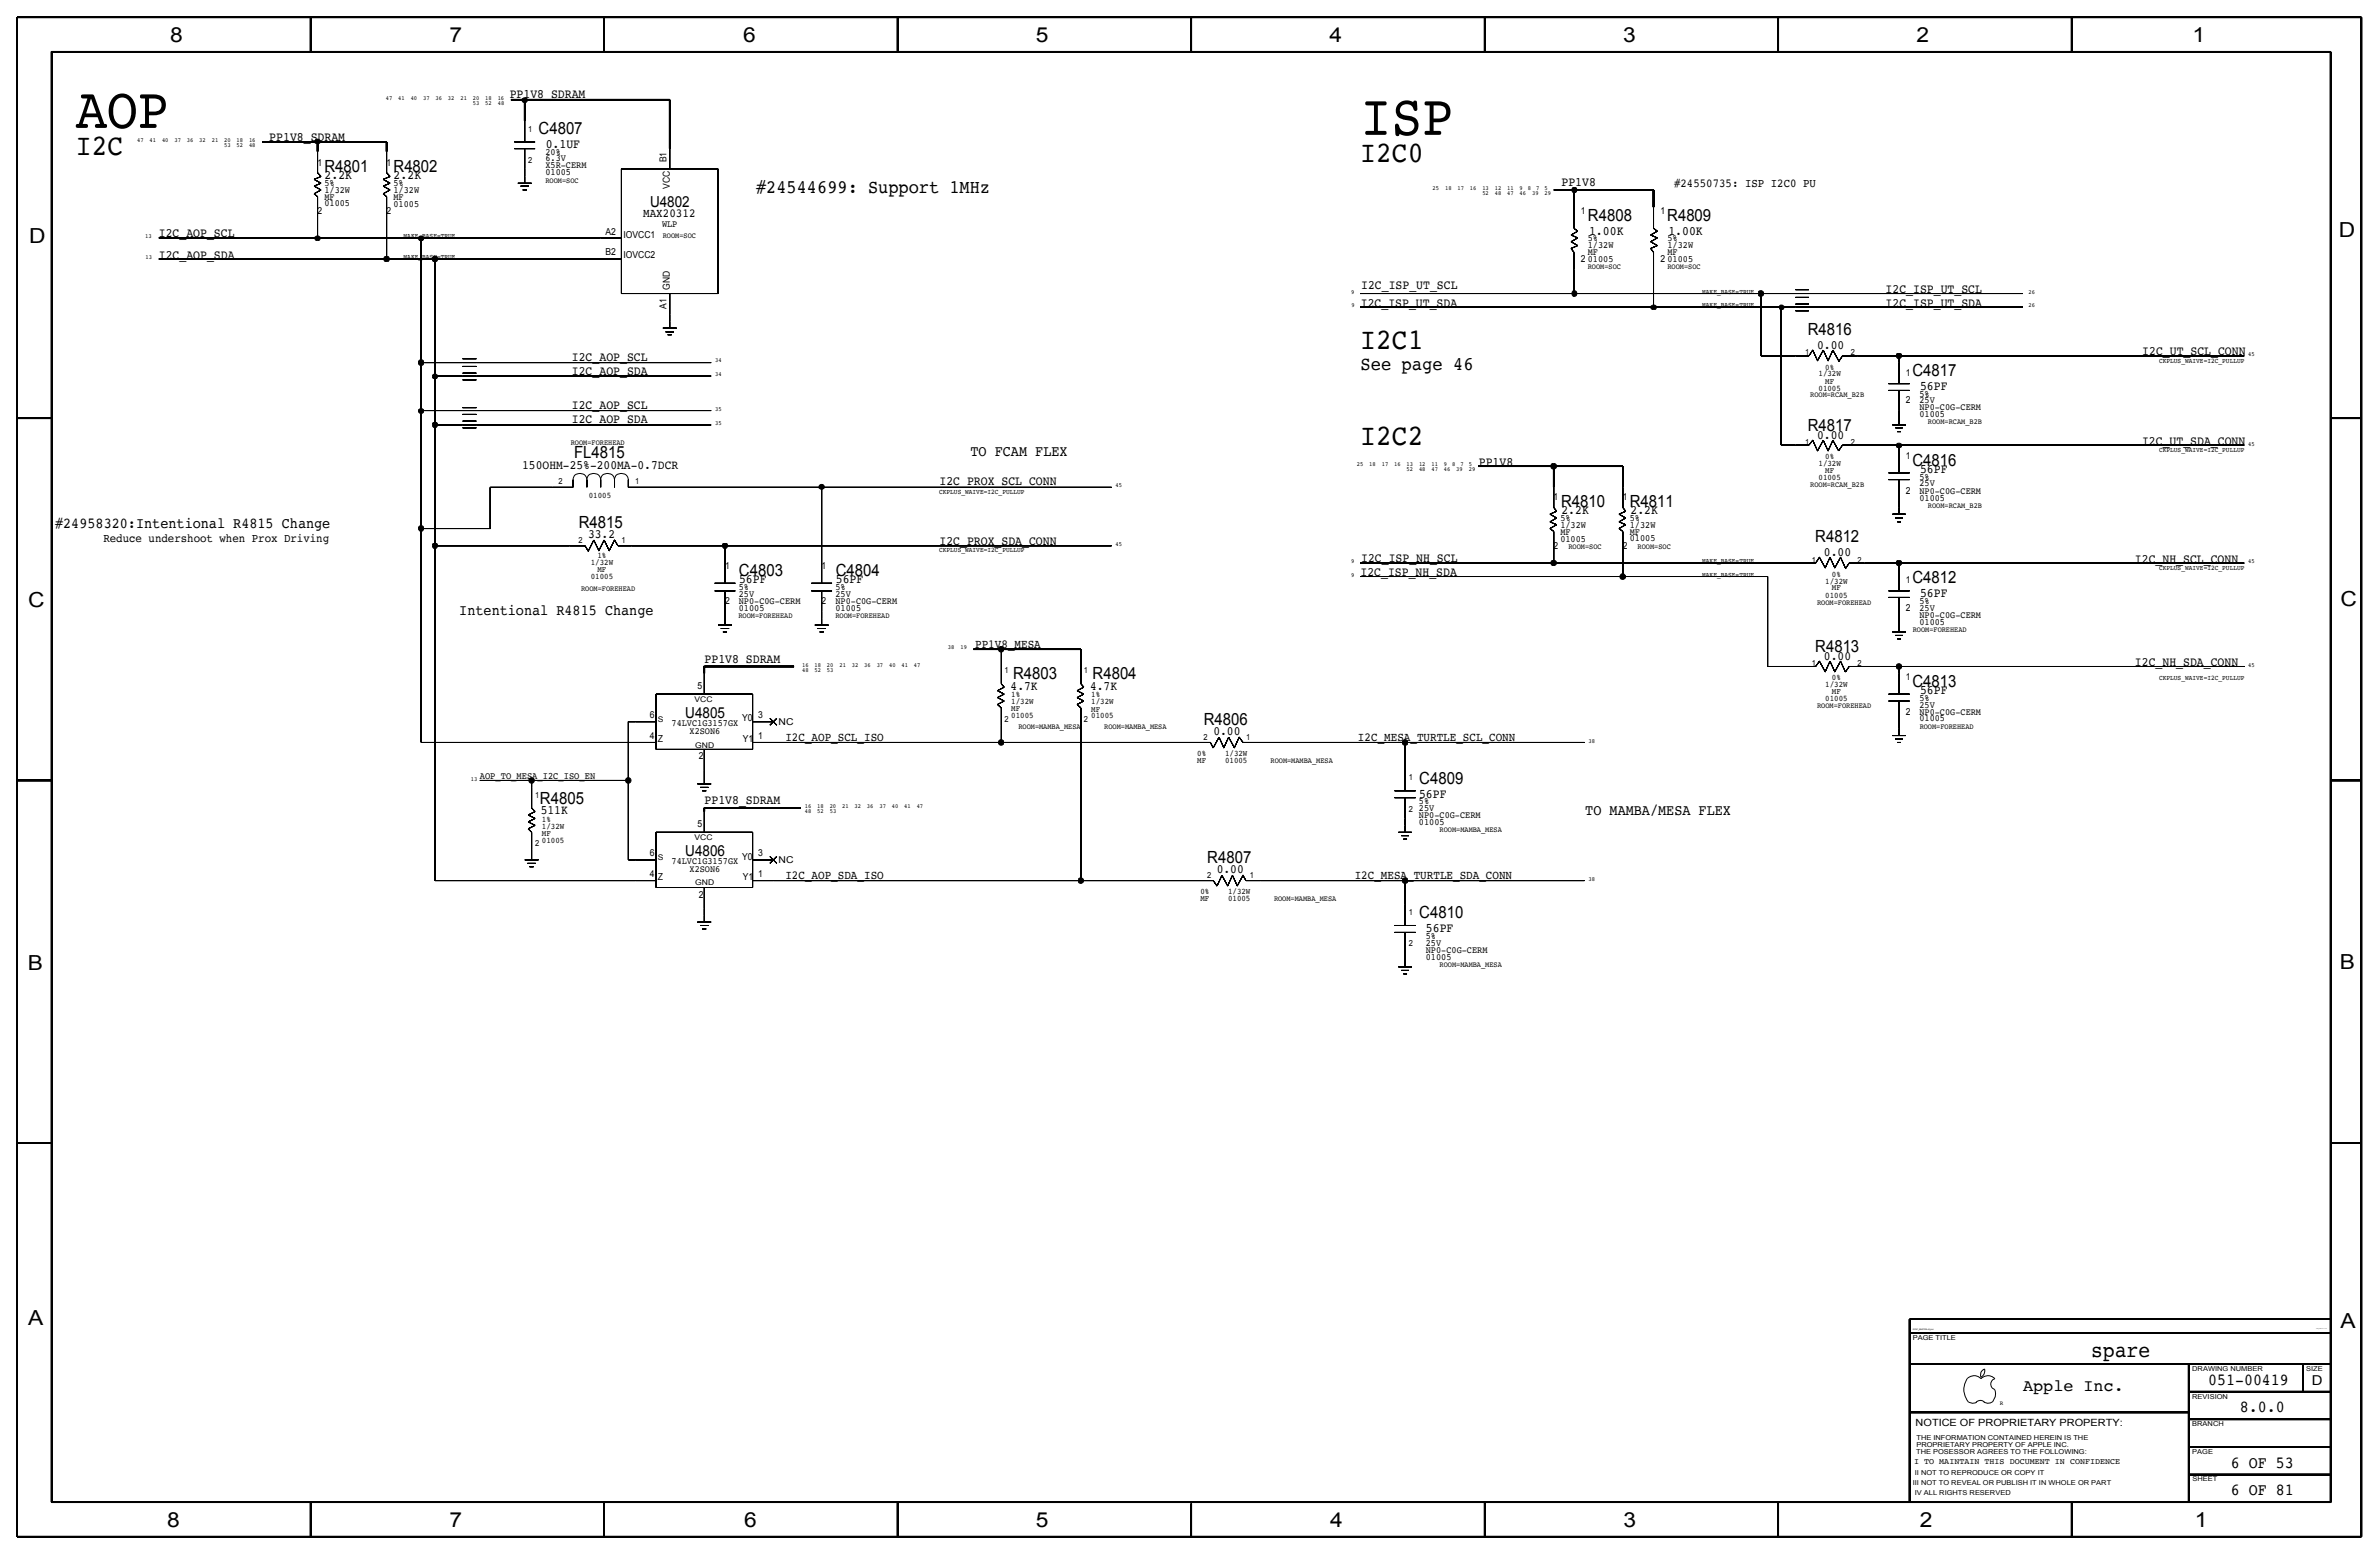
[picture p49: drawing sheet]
<svg xmlns="http://www.w3.org/2000/svg" width="875mm" height="572mm" viewBox="0 0 875 572" stroke-linecap="round" stroke-linejoin="round" font-family="sans-serif">
<defs><g id="words">
<g font-size="21.3">
<text x="27.9" y="47">AOP</text>
<text x="500.4" y="49.6">ISP</text>
</g>
<g font-size="10.9">
<text x="27.9" y="57.2">I2C</text>
<text x="500.3" y="59.7">I2C0</text>
<text x="500.3" y="128.3">I2C1</text>
<text x="500.3" y="163.8">I2C2</text>
</g>
<text font-size="8.1" x="769.2" y="499.1">spare</text>
<g font-size="7.6">
<text x="62.5" y="15.5">8</text>
<text x="165.4" y="15.5">7</text>
<text x="273.3" y="15.5">6</text>
<text x="381" y="15.5">5</text>
<text x="489" y="15.5">4</text>
<text x="597" y="15.5">3</text>
<text x="704.9" y="15.5">2</text>
<text x="806.5" y="15.5">1</text>
<text x="10.7" y="89.5">D</text>
<text x="860.3" y="87.2">D</text>
<text x="10.4" y="223.3">C</text>
<text x="860.8" y="222.8">C</text>
<text x="10.2" y="356.7">B</text>
<text x="860.6" y="356.4">B</text>
<text x="10.4" y="487.5">A</text>
<text x="860.8" y="488.2">A</text>
<text x="61.5" y="561.7">8</text>
<text x="165.4" y="561.7">7</text>
<text x="273.8" y="561.6">6</text>
<text x="381" y="561.7">5</text>
<text x="489.2" y="561.7">4</text>
<text x="597.1" y="561.6">3</text>
<text x="706.2" y="561.7">2</text>
<text x="807.3" y="561.7">1</text>
</g>
<text font-size="7.1" x="500.4" y="135.9">See page 46</text>
<text font-size="7" x="278.1" y="71.1">#24544699: Support 1MHz</text>
<g font-size="6.2">
<text x="198.1" y="49.4">C4807</text>
<text x="119.3" y="63.4">R4801</text>
<text x="144.8" y="63.4">R4802</text>
<text x="584.1" y="81.1">R4808</text>
<text x="613.2" y="81.1">R4809</text>
<text x="664.9" y="123.1">R4816</text>
<text x="703.4" y="138.3">C4817</text>
<text x="664.9" y="158.6">R4817</text>
<text x="211.1" y="168.6">FL4815</text>
<text x="703.4" y="171.4">C4816</text>
<text x="574.2" y="186.6">R4810</text>
<text x="599.5" y="186.6">R4811</text>
<text x="212.9" y="194.2">R4815</text>
<text x="667.7" y="199.3">R4812</text>
<text x="271.8" y="212">C4803</text>
<text x="307.4" y="212">C4804</text>
<text x="703.4" y="214.5">C4812</text>
<text x="667.7" y="239.9">R4813</text>
<text x="372.7" y="249.9">R4803</text>
<text x="401.9" y="249.9">R4804</text>
<text x="703.4" y="252.6">C4813</text>
<text x="442.8" y="266.6">R4806</text>
<text x="522" y="288.2">C4809</text>
<text x="198.6" y="295.6">R4805</text>
<text x="444.1" y="317.4">R4807</text>
<text x="522" y="337.8">C4810</text>
<text x="812.2" y="509.3">051-00419</text>
<text x="744.2" y="511.5">Apple Inc.</text>
<text x="823.9" y="519.4">8.0.0</text>
<text x="820.6" y="539.7">6 OF 53</text>
<text x="820.6" y="549.9">6 OF 81</text>
</g>
<g font-size="5.6">
<text x="239.1" y="76.3">U4802</text>
<text x="357" y="167.6">TO FCAM FLEX</text>
<text x="20.3" y="194.3">#24958320:Intentional R4815 Change</text>
<text x="168.9" y="226.1">Intentional R4815 Change</text>
<text x="252.1" y="263.9">U4805</text>
<text x="583.1" y="299.7">TO MAMBA/MESA FLEX</text>
<text x="252.1" y="314.7">U4806</text>
</g>
<text font-size="5" x="850.3" y="509.3">D</text>
<g font-size="4.7">
<text x="187.5" y="36.1">PP1V8_SDRAM</text>
<text x="99.1" y="52">PP1V8_SDRAM</text>
<text x="200.7" y="54.6">0.1UF</text>
<text x="119.4" y="66">2.2K</text>
<text x="144.8" y="66">2.2K</text>
<text x="574.4" y="68.3">PP1V8</text>
<text x="58.4" y="87.3">I2C_AOP_SCL</text>
<text x="584.5" y="86.3">1.00K</text>
<text x="613.7" y="86.3">1.00K</text>
<text x="58.4" y="95.3">I2C_AOP_SDA</text>
<text x="500.6" y="106.5">I2C_ISP_UT_SCL</text>
<text x="693.5" y="107.8">I2C_ISP_UT_SCL</text>
<text x="500.5" y="112.8">I2C_ISP_UT_SDA</text>
<text x="693.5" y="112.9">I2C_ISP_UT_SDA</text>
<text x="668.4" y="128.4">0.00</text>
<text x="787.9" y="130.7">I2C_UT_SCL_CONN</text>
<text x="210.3" y="132.7">I2C_AOP_SCL</text>
<text x="210.3" y="137.8">I2C_AOP_SDA</text>
<text x="706.2" y="143.4">56PF</text>
<text x="210.3" y="150.5">I2C_AOP_SCL</text>
<text x="210.3" y="155.6">I2C_AOP_SDA</text>
<text x="668.4" y="161.4">0.00</text>
<text x="787.9" y="163.5">I2C_UT_SDA_CONN</text>
<text x="192.1" y="172.3">150OHM-25%-200MA-0.7DCR</text>
<text x="543.9" y="171.3">PP1V8</text>
<text x="706.2" y="173.9">56PF</text>
<text x="345.5" y="178.5">I2C_PROX_SCL_CONN</text>
<text x="574.3" y="189.1">2.2K</text>
<text x="599.7" y="189.1">2.2K</text>
<text x="216.3" y="198">33.2</text>
<text x="345.5" y="200.6">I2C_PROX_SDA_CONN</text>
<text x="500.6" y="206.7">I2C_ISP_NH_SCL</text>
<text x="670.9" y="204.6">0.00</text>
<text x="785.2" y="206.9">I2C_NH_SCL_CONN</text>
<text x="271.8" y="214.6">56PF</text>
<text x="307.4" y="214.6">56PF</text>
<text x="500.4" y="212">I2C_ISP_NH_SDA</text>
<text x="706.2" y="219.6">56PF</text>
<text x="259.2" y="243.7">PP1V8_SDRAM</text>
<text x="670.9" y="242.7">0.00</text>
<text x="785.2" y="245">I2C_NH_SDA_CONN</text>
<text x="371.7" y="253.8">4.7K</text>
<text x="401" y="253.8">4.7K</text>
<text x="706.2" y="255.2">56PF</text>
<text x="446.3" y="270.3">0.00</text>
<text x="521.9" y="293.3">56PF</text>
<text x="198.9" y="299.5">511K</text>
<text x="259.2" y="295.9">PP1V8_SDRAM</text>
<text x="447.5" y="321.1">0.00</text>
<text x="524.5" y="342.9">56PF</text>
</g>
<g font-size="4.5">
<text x="236.6" y="79.7">MAX20312</text>
<text x="358.7" y="238.2">PP1V8_MESA</text>
<text x="288.9" y="272.5">I2C_AOP_SCL_ISO</text>
<text x="499.5" y="272.5">I2C_MESA_TURTLE_SCL_CONN</text>
<text x="288.9" y="323.3">I2C_AOP_SDA_ISO</text>
<text x="498.3" y="323.3">I2C_MESA_TURTLE_SDA_CONN</text>
</g>
<g font-size="4.4">
<text x="615.7" y="68.6">#24550735: ISP I2C0 PU</text>
<text x="38" y="199.5">Reduce undershoot when Prox Driving</text>
</g>
<text font-size="3.7" x="704.6" y="524.5">NOTICE OF PROPRIETARY PROPERTY:</text>
<text font-size="3.6" x="176.5" y="286.5">AOP_TO_MESA_I2C_ISO_EN</text>
<g font-size="3.5">
<text x="200.6" y="56.8">20%</text>
<text x="200.6" y="59.4">6.3V</text>
<text x="245.1" y="59.7" transform="rotate(-90 245.1 59.7)">B1</text>
<text x="116.8" y="61">1</text>
<text x="142.2" y="61">1</text>
<text x="200.6" y="64.5">01005</text>
<text x="200.6" y="61.9">X5R-CERM</text>
<text x="119.3" y="70.8">1/32W</text>
<text x="119.3" y="68.4">5%</text>
<text x="144.7" y="71">1/32W</text>
<text x="144.7" y="68.4">5%</text>
<text x="246.4" y="69.4" transform="rotate(-90 246.4 69.4)">VCC</text>
<text x="119.3" y="75.9">01005</text>
<text x="119.3" y="73.5">MF</text>
<text x="144.7" y="76">01005</text>
<text x="144.7" y="73.5">MF</text>
<text x="116.8" y="78.7">2</text>
<text x="142.2" y="78.7">2</text>
<text x="243.5" y="83.5">WLP</text>
<text x="581.5" y="78.6">1</text>
<text x="610.8" y="78.6">1</text>
<text x="222.7" y="86.3">A2</text>
<text x="229.3" y="87.6">IOVCC1</text>
<text x="584" y="88.6">5%</text>
<text x="613.3" y="88.6">5%</text>
<text x="222.7" y="93.9">B2</text>
<text x="229.3" y="95">IOVCC2</text>
<text x="584" y="91.1">1/32W</text>
<text x="584" y="93.7">MF</text>
<text x="613.3" y="91.1">1/32W</text>
<text x="613.3" y="93.7">MF</text>
<text x="581.5" y="96.4">2</text>
<text x="584" y="96.2">01005</text>
<text x="610.8" y="96.4">2</text>
<text x="613.3" y="96.2">01005</text>
<text x="246.4" y="106.6" transform="rotate(-90 246.4 106.6)">GND</text>
<text x="245.1" y="113.6" transform="rotate(-90 245.1 113.6)">A1</text>
<text x="700.9" y="138.2">1</text>
<text x="700.9" y="148.4">2</text>
<text x="706" y="145.9">5%</text>
<text x="706" y="148.4">25V</text>
<text x="706" y="153.5">01005</text>
<text x="706" y="150.9">NP0-C0G-CERM</text>
<text x="700.9" y="168.9">1</text>
<text x="706" y="178.8">25V</text>
<text x="706" y="176.5">5%</text>
<text x="571.4" y="184">1</text>
<text x="596.9" y="184">1</text>
<text x="700.9" y="181.6">2</text>
<text x="706" y="184.1">01005</text>
<text x="706" y="181.5">NP0-C0G-CERM</text>
<text x="573.9" y="191.7">5%</text>
<text x="599.5" y="191.5">5%</text>
<text x="573.9" y="196.7">MF</text>
<text x="573.9" y="194.2">1/32W</text>
<text x="599.5" y="196.6">MF</text>
<text x="599.5" y="194">1/32W</text>
<text x="571.4" y="201.8">2</text>
<text x="573.9" y="199.3">01005</text>
<text x="596.9" y="201.8">2</text>
<text x="599.5" y="199.1">01005</text>
<text x="266.7" y="209.4">1</text>
<text x="302.2" y="209.4">1</text>
<text x="700.9" y="214.5">1</text>
<text x="271.7" y="219.6">25V</text>
<text x="271.7" y="217.1">5%</text>
<text x="307.3" y="219.6">25V</text>
<text x="307.3" y="217">5%</text>
<text x="266.7" y="222.1">2</text>
<text x="271.7" y="224.7">01005</text>
<text x="271.7" y="222.1">NP0-C0G-CERM</text>
<text x="302.2" y="222.1">2</text>
<text x="307.3" y="224.7">01005</text>
<text x="307.3" y="222">NP0-C0G-CERM</text>
<text x="700.9" y="224.7">2</text>
<text x="706" y="222.1">5%</text>
<text x="706" y="224.7">25V</text>
<text x="706" y="227.2">NP0-C0G-CERM</text>
<text x="706" y="229.7">01005</text>
<text x="700.9" y="250.1">1</text>
<text x="256.5" y="253.4">5</text>
<text x="706" y="257.7">5%</text>
<text x="700.9" y="262.8">2</text>
<text x="706" y="262.8">NP0-C0G-CERM</text>
<text x="706" y="260.3">25V</text>
<text x="239" y="264.1">6</text>
<text x="247" y="266.9">74LVC1G3157GX</text>
<text x="253.6" y="269.9">X2SON6</text>
<text x="273" y="265.3">Y0</text>
<text x="278.9" y="264.1">3</text>
<text x="286.4" y="266.7">NC</text>
<text x="706" y="265.3">01005</text>
<text x="239" y="271.7">4</text>
<text x="242" y="272.9">Z</text>
<text x="273.2" y="272.9">Y1</text>
<text x="278.9" y="271.7">1</text>
<text x="257" y="279.3">2</text>
<text x="521.9" y="298.4">25V</text>
<text x="521.9" y="295.8">5%</text>
<text x="256.5" y="304.2">5</text>
<text x="521.9" y="303.5">01005</text>
<text x="521.9" y="300.9">NP0-C0G-CERM</text>
<text x="239" y="314.9">6</text>
<text x="247" y="317.7">74LVC1G3157GX</text>
<text x="273" y="316.2">Y0</text>
<text x="278.9" y="314.9">3</text>
<text x="286.4" y="317.5">NC</text>
<text x="239" y="322.5">4</text>
<text x="242" y="323.8">Z</text>
<text x="253.6" y="320.7">X2SON6</text>
<text x="273.2" y="323.8">Y1</text>
<text x="278.9" y="322.5">1</text>
<text x="257" y="330.1">2</text>
<text x="524.4" y="345.4">5%</text>
<text x="524.4" y="347.9">25V</text>
<text x="524.4" y="353">01005</text>
<text x="524.4" y="350.5">NP0-C0G-CERM</text>
</g>
<g font-size="3.1">
<text x="194.3" y="48.4">1</text>
<text x="194.3" y="59.8">2</text>
<text x="663.9" y="130.7">1</text>
<text x="680.7" y="130.7">2</text>
<text x="671.4" y="136">0%</text>
<text x="668.9" y="138.4">1/32W</text>
<text x="668.9" y="143.6">01005</text>
<text x="671.4" y="141.1">MF</text>
<text x="663.9" y="163.7">1</text>
<text x="680.7" y="163.7">2</text>
<text x="668.9" y="171.3">1/32W</text>
<text x="671.4" y="173.8">MF</text>
<text x="671.4" y="168.8">0%</text>
<text x="205.4" y="177.9">2</text>
<text x="233.6" y="177.9">1</text>
<text x="668.9" y="176.4">01005</text>
<text x="216.6" y="183.1">01005</text>
<text x="212.8" y="199.7">2</text>
<text x="228.5" y="199.7">1</text>
<text x="217.3" y="207.9">1/32W</text>
<text x="219.8" y="205.3">1%</text>
<text x="666.4" y="207.1">1</text>
<text x="683.2" y="207.1">2</text>
<text x="217.3" y="213">01005</text>
<text x="219.8" y="210.5">MF</text>
<text x="671.4" y="214.6">1/32W</text>
<text x="673.8" y="212.1">0%</text>
<text x="671.4" y="219.8">01005</text>
<text x="673.8" y="217.2">MF</text>
<text x="666.4" y="245.1">1</text>
<text x="683.2" y="245.1">2</text>
<text x="369.5" y="247.7">1</text>
<text x="398.6" y="247.7">1</text>
<text x="673.8" y="250.1">0%</text>
<text x="372" y="256.5">1%</text>
<text x="401.4" y="256.4">1%</text>
<text x="671.4" y="257.8">01005</text>
<text x="671.4" y="252.8">1/32W</text>
<text x="673.8" y="255.2">MF</text>
<text x="372" y="259">1/32W</text>
<text x="372" y="261.5">MF</text>
<text x="401.4" y="258.9">1/32W</text>
<text x="401.4" y="261.7">MF</text>
<text x="369.5" y="265.4">2</text>
<text x="372" y="264.2">01005</text>
<text x="398.6" y="265.4">2</text>
<text x="401.4" y="264">01005</text>
<text x="442.6" y="272.3">2</text>
<text x="458.4" y="272.3">1</text>
<text x="440.4" y="278.1">0%</text>
<text x="440.4" y="280.7">MF</text>
<text x="450.6" y="278.1">1/32W</text>
<text x="450.6" y="280.7">01005</text>
<text x="518.2" y="287">1</text>
<text x="196.8" y="293.4">1</text>
<text x="518.2" y="298.4">2</text>
<text x="199.3" y="304.8">1/32W</text>
<text x="199.3" y="302.2">1%</text>
<text x="196.8" y="311.1">2</text>
<text x="199.3" y="307.3">MF</text>
<text x="199.3" y="309.9">01005</text>
<text x="444" y="323.1">2</text>
<text x="459.7" y="323.1">1</text>
<text x="441.5" y="328.9">0%</text>
<text x="451.7" y="328.9">1/32W</text>
<text x="441.5" y="331.5">MF</text>
<text x="451.7" y="331.5">01005</text>
<text x="518.2" y="336.6">1</text>
<text x="518.2" y="348">2</text>
<text x="704.1" y="538.5">I TO MAINTAIN THIS DOCUMENT IN CONFIDENCE</text>
</g>
<g font-size="2.9">
<text x="200.6" y="67.2">ROOM=SOC</text>
<text x="243.8" y="87.5">ROOM=SOC</text>
<text x="584" y="98.9">ROOM=SOC</text>
<text x="613.3" y="98.9">ROOM=SOC</text>
<text x="665.8" y="146.1">ROOM=RCAM_B2B</text>
<text x="709.1" y="156.1">ROOM=RCAM_B2B</text>
<text x="209.9" y="163.8">ROOM=FOREHEAD</text>
<text x="665.8" y="178.9">ROOM=RCAM_B2B</text>
<text x="709.1" y="186.6">ROOM=RCAM_B2B</text>
<text x="576.9" y="201.8">ROOM=SOC</text>
<text x="602.4" y="202">ROOM=SOC</text>
<text x="213.8" y="217.2">ROOM=FOREHEAD</text>
<text x="271.6" y="227.2">ROOM=FOREHEAD</text>
<text x="307.3" y="227.2">ROOM=FOREHEAD</text>
<text x="668.4" y="222.4">ROOM=FOREHEAD</text>
<text x="703.5" y="232.4">ROOM=FOREHEAD</text>
<text x="255.5" y="258.2">VCC</text>
<text x="668.4" y="260.4">ROOM=FOREHEAD</text>
<text x="242" y="265.5">S</text>
<text x="374.6" y="268.1">ROOM=MAMBA_MESA</text>
<text x="406.2" y="268.1">ROOM=MAMBA_MESA</text>
<text x="706.1" y="268.1">ROOM=FOREHEAD</text>
<text x="255.7" y="274.9">GND</text>
<text x="467.3" y="280.6">ROOM=MAMBA_MESA</text>
<text x="255.5" y="308.8">VCC</text>
<text x="529.5" y="306.1">ROOM=MAMBA_MESA</text>
<text x="242" y="316.2">S</text>
<text x="255.7" y="325.6">GND</text>
<text x="468.6" y="331.5">ROOM=MAMBA_MESA</text>
<text x="529.5" y="355.6">ROOM=MAMBA_MESA</text>
</g>
<g font-size="2.6">
<text x="148.5" y="87.6">MAKE_BASE=TRUE</text>
<text x="148.5" y="95.3">MAKE_BASE=TRUE</text>
<text x="626.1" y="108.1">MAKE_BASE=TRUE</text>
<text x="626.1" y="112.9">MAKE_BASE=TRUE</text>
<text x="794.1" y="133.4">CKPLUS_WAIVE=I2C_PULLUP</text>
<text x="794.1" y="166.3">CKPLUS_WAIVE=I2C_PULLUP</text>
<text x="345.4" y="181.7">CKPLUS_WAIVE=I2C_PULLUP</text>
<text x="345.4" y="203.1">CKPLUS_WAIVE=I2C_PULLUP</text>
<text x="626.1" y="207">MAKE_BASE=TRUE</text>
<text x="794.1" y="209.6">CKPLUS_WAIVE=I2C_PULLUP</text>
<text x="626.1" y="212.1">MAKE_BASE=TRUE</text>
<text x="794.1" y="250.2">CKPLUS_WAIVE=I2C_PULLUP</text>
</g>
<g font-size="2.5">
<text x="703.5" y="492.8">PAGE TITLE</text>
<text x="806.3" y="504.2">DRAWING NUMBER</text>
<text x="848.2" y="504.2">SIZE</text>
<text x="806.3" y="514.4">REVISION</text>
<text x="806.3" y="524.5">BRANCH</text>
<text x="704.9" y="532.1">PROPRIETARY PROPERTY OF APPLE INC.</text>
<text x="704.9" y="529.6">THE INFORMATION CONTAINED HEREIN IS THE</text>
<text x="704.8" y="534.7">THE POSESSOR AGREES TO THE FOLLOWING:</text>
<text x="806.3" y="534.7">PAGE</text>
<text x="704.3" y="542.3">II NOT TO REPRODUCE OR COPY IT</text>
<text x="806.4" y="544.8">SHEET</text>
<text x="703.5" y="546.1">III NOT TO REVEAL OR PUBLISH IT IN WHOLE OR PART</text>
<text x="704.3" y="549.9">IV ALL RIGHTS RESERVED</text>
</g>
<g font-size="2.3">
<text x="141.9" y="36.9">47</text>
<text x="146.5" y="36.9">41</text>
<text x="151.1" y="36.9">40</text>
<text x="155.6" y="36.9">37</text>
<text x="160.2" y="36.9">36</text>
<text x="164.8" y="36.9">32</text>
<text x="169.3" y="36.9">21</text>
<text x="173.9" y="36.9">20</text>
<text x="173.9" y="38.7">53</text>
<text x="178.5" y="36.9">18</text>
<text x="178.5" y="38.7">52</text>
<text x="183.1" y="36.9">16</text>
<text x="183.1" y="38.7">48</text>
<text x="50.5" y="52.2">47</text>
<text x="55" y="52.2">41</text>
<text x="59.6" y="52.2">40</text>
<text x="64.2" y="52.2">37</text>
<text x="68.7" y="52.2">36</text>
<text x="73.3" y="52.2">32</text>
<text x="77.9" y="52.2">21</text>
<text x="82.4" y="54">53</text>
<text x="82.5" y="52.2">20</text>
<text x="87" y="54">52</text>
<text x="87" y="52.2">18</text>
<text x="91.6" y="54">48</text>
<text x="91.6" y="52.2">16</text>
<text x="526.9" y="69.9">25</text>
<text x="531.5" y="69.9">18</text>
<text x="536.1" y="69.9">17</text>
<text x="540.7" y="69.9">16</text>
<text x="545.2" y="69.9">13</text>
<text x="545.2" y="71.7">52</text>
<text x="549.8" y="69.9">12</text>
<text x="549.8" y="71.7">48</text>
<text x="554.4" y="69.9">11</text>
<text x="554.4" y="71.7">47</text>
<text x="558.9" y="69.9">9</text>
<text x="559" y="71.7">46</text>
<text x="562" y="69.9">8</text>
<text x="563.5" y="71.7">39</text>
<text x="565" y="69.9">7</text>
<text x="568.1" y="69.9">5</text>
<text x="568.1" y="71.7">29</text>
<text x="53.4" y="87.7">13</text>
<text x="53.5" y="95.3">13</text>
<text x="497" y="108">9</text>
<text x="746.1" y="108">26</text>
<text x="497.1" y="113.1">9</text>
<text x="746.1" y="112.9">26</text>
<text x="826.9" y="130.9">45</text>
<text x="263.1" y="133.2">34</text>
<text x="263.1" y="138.4">34</text>
<text x="263.1" y="151">35</text>
<text x="263.1" y="156.2">35</text>
<text x="826.9" y="163.9">45</text>
<text x="499.1" y="171.5">25</text>
<text x="503.6" y="171.5">18</text>
<text x="508.2" y="171.5">17</text>
<text x="512.8" y="171.5">16</text>
<text x="517.4" y="171.5">13</text>
<text x="517.4" y="173.4">52</text>
<text x="521.9" y="171.5">12</text>
<text x="521.9" y="173.4">48</text>
<text x="526.5" y="171.5">11</text>
<text x="526.5" y="173.4">47</text>
<text x="531.1" y="171.5">9</text>
<text x="531.1" y="173.4">46</text>
<text x="534.1" y="171.5">8</text>
<text x="535.7" y="173.4">39</text>
<text x="537.2" y="171.5">7</text>
<text x="540.2" y="171.5">5</text>
<text x="540.2" y="173.4">29</text>
<text x="410.3" y="179.1">45</text>
<text x="410.3" y="200.8">45</text>
<text x="497" y="207.1">9</text>
<text x="826.9" y="207.1">45</text>
<text x="497" y="212.2">9</text>
<text x="348.7" y="238.8">38</text>
<text x="353.2" y="238.8">19</text>
<text x="295" y="245.2">16</text>
<text x="299.6" y="245.2">18</text>
<text x="304.2" y="245.2">20</text>
<text x="308.7" y="245.2">21</text>
<text x="313.3" y="245.2">32</text>
<text x="317.9" y="245.2">36</text>
<text x="322.5" y="245.2">37</text>
<text x="327" y="245.2">40</text>
<text x="331.6" y="245.2">41</text>
<text x="336.2" y="245.2">47</text>
<text x="826.9" y="245.2">45</text>
<text x="295" y="247">48</text>
<text x="299.6" y="247">52</text>
<text x="304.2" y="247">53</text>
<text x="584.3" y="273.1">38</text>
<text x="173.2" y="287.1">13</text>
<text x="296" y="297.3">16</text>
<text x="296" y="299.1">48</text>
<text x="300.6" y="297.3">18</text>
<text x="300.6" y="299.1">52</text>
<text x="305.2" y="297.3">20</text>
<text x="305.2" y="299.1">53</text>
<text x="309.7" y="297.3">21</text>
<text x="314.3" y="297.3">32</text>
<text x="318.9" y="297.3">36</text>
<text x="323.5" y="297.3">37</text>
<text x="328" y="297.3">40</text>
<text x="332.6" y="297.3">41</text>
<text x="337.2" y="297.3">47</text>
<text x="584.3" y="323.9">38</text>
</g>
<text font-size="2.2" x="735.5" y="516.8">R</text>
<text font-size=".9" x="703.5" y="489">SYNC_MASTER=Sync</text>
<text font-size=".4" x="851.9" y="488.9">SYNC_DATE=05/17/2016</text>
</g></defs>
<g fill="none" stroke="#000" stroke-width=".37">
<path d="M116.8 55.7v7.8v-7.8v7.8l1.3 1.4-1.3-1.4 1.3 1.4-2.6 1.1 2.6-1.1-2.6 1.1 2.6 1.4-2.6-1.4 2.6 1.4-2.6 1 2.6-1-2.6 1 2.6 1.5-2.6-1.5 2.6 1.5-2.6 1.4 2.6-1.4-2.6 1.4 1.3 1-1.3-1 1.3 1v15.2M142.2 55.7v7.8v-7.8v7.8l1.3 1.4-1.3-1.4 1.3 1.4-2.6 1.1 2.6-1.1-2.6 1.1 2.6 1.4-2.6-1.4 2.6 1.4-2.6 1 2.6-1-2.6 1 2.6 1.5-2.6-1.5 2.6 1.5-2.6 1.4 2.6-1.4-2.6 1.4 1.3 1-1.3-1 1.3 1v23M189.2 52.2h7.6M189.2 54.7h7.6M193 54.7v12.7M193 44.5v7.7M246.3 54.7v7.4M190.5 67.4h5M191.5 68.4h3M192.2 69.9h1.5M228.6 62.1v45.9v-45.9h35.5h-35.5h35.5v45.9v-45.9v45.9h-35.5h35.5h-35.5zM578.9 76.2v7.8v-7.8v7.8l1.4 1-1.4-1 1.4 1-2.5 1.4 2.5-1.4-2.5 1.4 2.5 1.1-2.5-1.1 2.5 1.1-2.5 1.4 2.5-1.4-2.5 1.4 2.5 1.4-2.5-1.4 2.5 1.4-2.5 1.1 2.5-1.1-2.5 1.1 1.1 1.4-1.1-1.4 1.1 1.4v15.2v-8.9v8.9h-78.7"/>
<path d="M608.2 76.2v7.8v-7.8v7.8l1.4 1-1.4-1 1.4 1-2.5 1.4 2.5-1.4-2.5 1.4 2.5 1.1-2.5-1.1 2.5 1.1-2.5 1.4 2.5-1.4-2.5 1.4 2.5 1.4-2.5-1.4 2.5 1.4-2.5 1.1 2.5-1.1-2.5 1.1 1.1 1.4-1.1-1.4 1.1 1.4v20.1v-13.8v13.8h-108M58.4 87.5h58.4M58.4 95.3h83.8M116.8 87.5h111.8M142.2 95.3h17.8M154.9 87.5v45.9M228.6 95.3h-68.6h60.9h-60.9v43M246.3 108v12.7M578.9 108h68.8M608.2 112.9h46.9M647.7 108h96.3M647.7 108v22.9v-22.9v22.9h17.6h-4.9h4.9l1.4-2.1-1.4 2.1 1.4-2.1 1.8 3.8-1.8-3.8 1.8 3.8 2.1-3.8-2.1 3.8 2.1-3.8 1.8 3.8-1.8-3.8 1.8 3.8 1.8-3.8-1.8 3.8 1.8-3.8 2.1 3.8"/>
<path d="M655.1 112.9h88.9M655.1 112.9v50.8v-50.8v50.8h10.2h-4.9h4.9l1.4-1.8-1.4 1.8 1.4-1.8 1.8 3.9-1.8-3.9 1.8 3.9 2.1-3.9-2.1 3.9 2.1-3.9 1.8 3.9-1.8-3.9 1.8 3.9 1.8-3.9-1.8 3.9 1.8-3.9 2.1 3.9-2.1-3.9 2.1 3.9 1.4-2.1-1.4 2.1 1.4-2.1h20.8M660.4 114.3h4.9M660.4 111.8h4.9M660.4 109.4h4.9M660.4 106.5h4.9M154.9 133.4h106.7M154.9 133.4v17.6v-17.6v17.6h106.7M170.1 134.8h5.1M170.1 131.9h5.1M170.1 139.7h5.1M170.1 137.2h5.1"/>
<path d="M243.8 120.7h5.1M244.8 122.1h3.1M245.6 123.1h1.5M261.6 138.3h-101.6h10.1h-10.1v18v-18v18h101.6M698.5 130.9h-20.8h5.6h-5.6l-1.4 2.1M698.5 130.9h127M698.5 130.9v10.2M154.9 151v43.4M160 156.3v44.4v-44.4v44.4h55.2h-5.7h5.7l1.3 2.1M170.1 152.4h5.1M170.1 149.9h5.1M170.1 157.3h5.1"/>
<path d="M170.1 154.9h5.1M694.6 141.1h7.8M694.6 143.6h7.8M696 156.3h5M697.1 157.3h2.8M697.8 158.8h1.4M698.5 143.6v12.7M215.9 176.4a2.56 2.56 0 0 0-2.6-2.3 2.56 2.56 0 0 0-2.5 2.3v2.8v-2.8v2.8h-30.5h22.9h-22.9v15.2v-15.2v15.2h-25.4h25.4h-25.4v78.7v-78.7v78.7h86.4M215.9 176.4v2.8M215.9 176.4a2.56 2.56 0 0 1 2.5-2.3 2.56 2.56 0 0 1 2.5 2.3M220.9 176.4v2.8M220.9 176.4a2.56 2.56 0 0 1 2.6-2.3 2.56 2.56 0 0 1 2.5 2.3"/>
<path d="M226 176.4a2.56 2.56 0 0 1 2.6-2.3 2.56 2.56 0 0 1 2.5 2.3v2.8v-2.8v2.8h71.1M226 176.4v2.8M408.9 179.2h-106.7h106.7h-106.7v35.3M571.5 179.2v7.4v-7.4v7.4l1.1 1.4-1.1-1.4 1.1 1.4-2.5 1.1 2.5-1.1-2.5 1.1 2.5 1.4-2.5-1.4 2.5 1.4-2.5 1.4 2.5-1.4-2.5 1.4 2.5 1.1-2.5-1.1 2.5 1.1-2.5 1.4 2.5-1.4-2.5 1.4 1.4 1-1.4-1 1.4 1v11.7M596.9 179.2v7.4v-7.4v7.4l1.1 1.4-1.1-1.4 1.1 1.4-2.5 1.1 2.5-1.1-2.5 1.1 2.5 1.4-2.5-1.4 2.5 1.4-2.5 1.4 2.5-1.4-2.5 1.4 2.5 1.1-2.5-1.1 2.5 1.1-2.5 1.4 2.5-1.4-2.5 1.4 1.4 1-1.4-1 1.4 1v16.6M694.6 173.9h7.8M694.6 176.4h7.8M698.5 176.4v12.7M825.5 163.7h-127h127h-127v10.2M696 189.1h5M697.1 190.5h2.8M697.8 191.9h1.4"/>
<path d="M160 200.7v123.2v-123.2v123.2h81.3M262.9 214.5h7.6M262.9 217.3h7.6M266.7 217.3v12.6M266.7 200.7v13.8M298.4 214.5h7.6M298.4 217.3h7.6M302.2 217.3v12.6M408.9 200.7h-181.6h5.1h-5.1l-1.3-2.1 1.3 2.1-1.3-2.1-1.9 3.9 1.9-3.9-1.9 3.9-1.9-3.9 1.9 3.9-1.9-3.9-1.9 3.9 1.9-3.9-1.9 3.9-1.9-3.9 1.9 3.9-1.9-3.9-1.9 3.9M500.2 207.1h167.6h-4.9h4.9l1.4-2.1-1.4 2.1 1.4-2.1 2.1 3.8-2.1-3.8 2.1 3.8 1.8-3.8-1.8 3.8 1.8-3.8 1.8 3.8-1.8-3.8 1.8 3.8 2.1-3.8-2.1 3.8 2.1-3.8 1.7 3.8M500.2 212h96.7M596.9 212h53.3h-53.3h53.3v33.1v-33.1v33.1h17.6h-4.9h4.9l1.4-1.9-1.4 1.9 1.4-1.9 2.1 3.9-2.1-3.9 2.1 3.9 1.8-3.9-1.8 3.9 1.8-3.9 1.8 3.9-1.8-3.9 1.8 3.9 2.1-3.9-2.1 3.9 2.1-3.9 1.7 3.9"/>
<path d="M694.6 217.3h7.8M694.6 219.7h7.8M698.5 219.7v12.7M698.5 207.1h-18.3h5.6h-5.6l-1.5 2.1M698.5 207.1h127M698.5 207.1v10.2M264.1 229.9h5.1M265.1 231.1h3.1M265.9 232.4h1.5M299.7 229.9h5.1M300.7 231.1h3M301.4 232.4h1.6"/>
<path d="M368.3 238.8v12.7v-7.7v7.7l1.1 1.2-1.1-1.2 1.1 1.2-2.5 1.3 2.5-1.3-2.5 1.3 2.5 1.3-2.5-1.3 2.5 1.3-2.5 1.2 2.5-1.2-2.5 1.2 2.5 1.3-2.5-1.3 2.5 1.3-2.5 1.3 2.5-1.3-2.5 1.3 1.4 1.3-1.4-1.3 1.4 1.3v12.7M696 232.4h5M697.1 233.7h2.8M697.8 235h1.4M241.3 255.3v20.3v-20.3h35.5h-35.5h35.5v20.3v-20.3v20.3h-35.5h35.5h-35.5zM259 247.7v7.6M397.6 243.8v7.7v-7.7v7.7l1 1.2-1-1.2 1 1.2-2.4 1.3 2.4-1.3-2.4 1.3 2.4 1.3-2.4-1.3 2.4 1.3-2.4 1.2 2.4-1.2-2.4 1.2 2.4 1.3-2.4-1.3 2.4 1.3-2.4 1.3 2.4-1.3-2.4 1.3 1.4 1.3-1.4-1.3 1.4 1.3v63.5M694.6 255.3h7.8M694.6 257.8h7.8M698.5 257.8v12.7M698.5 245.1h-18.3h5.6h-5.6l-1.5 2.1M825.5 245.1h-127h127h-127v10.2"/>
<path d="M241.3 265.4h-10.2h2.5h-2.5v21.6M259 275.6v12.7M276.8 273.1h168.4h-6h6l1.1 2M276.8 265.4h7.6M283.2 264.2l2.5 2.5M285.7 264.2l-2.5 2.5M516.8 273.1v17.7M582.8 273.1h-125.6h4.9h-4.9l-1.4-2 1.4 2-1.4-2-1.8 3.9 1.8-3.9-1.8 3.9-2.1-3.9 2.1 3.9-2.1-3.9-1.8 3.9 1.8-3.9-1.8 3.9-1.7-3.9 1.7 3.9-1.7-3.9-2.1 3.9M696 270.5h5M697.1 271.8h2.8M697.8 273.1h1.4M176.5 287h19"/>
<path d="M195.5 287v10.2v-7.6v7.6l1.3 1.3-1.3-1.3 1.3 1.3-2.5 1.2 2.5-1.2-2.5 1.2 2.5 1.3-2.5-1.3 2.5 1.3-2.5 1.3 2.5-1.3-2.5 1.3 2.5 1.2-2.5-1.2 2.5 1.2-2.5 1.3 2.5-1.3-2.5 1.3 1.2 1.3-1.2-1.3 1.2 1.3v10.1M195.5 287h35.6M231.1 287v29.2v-29.2v29.2h10.2M256.5 288.3h5.1M257.5 289.6h3.1M258.3 290.8h1.5M259 298.5v7.6M512.9 290.8h7.8M512.9 293.4h7.8M516.8 293.4v12.7M193 316.2h5.1M194 317.5h3.1"/>
<path d="M194.8 318.8h1.5M241.3 306.1v20.3v-20.3h35.5h-35.5h35.5v20.3v-20.3v20.3h-35.5h35.5h-35.5zM276.8 316.2h7.6M283.2 315l2.5 2.5M285.7 315l-2.5 2.5M514.3 306.1h5M515.4 307.3h2.8M516.1 308.6h1.4M256.5 339.1h5.1M259 326.4v12.7M276.8 323.9h169.5h-5.7h5.7l1.4 2M516.8 323.9h-58.5h5.2h-5.2l-1.1-2 1.1 2-1.1-2-2.1 3.9 2.1-3.9-2.1 3.9-1.8-3.9 1.8 3.9-1.8-3.9-1.7 3.9 1.7-3.9-1.7 3.9-2.2-3.9 2.2 3.9-2.2-3.9-1.7 3.9"/>
<path d="M516.8 323.9h66M516.8 323.9v16.5M257.5 340.4h3.1M258.3 341.6h1.5M512.9 340.4h7.8M512.9 342.9h7.8M514.3 355.6h5M515.4 356.9h2.8M516.1 358.1h1.4M516.8 342.9v12.7M724.1 515.6l.5 .2a2.67 2.67 0 0 0 2.5-.2M726.8 515.7a2.09 2.09 0 0 1 3.1 0"/>
<path d="M728.6 506.5a2.69 2.69 0 0 0 1.3-3 2.26 2.26 0 0 0-1.3 3M729.7 515.6l.4 .2a2.67 2.67 0 0 0 2.6-.2M733.7 511.1a4.5 4.5 0 0 1-1 4.6M733.8 511a2.08 2.08 0 0 1-1.6-2 2.08 2.08 0 0 1 1.6-2 3.5 3.5 0 0 0-5.2 0 3.5 3.5 0 0 0-3.9-.8 3.5 3.5 0 0 0-2.2 3.3 7.1 7.1 0 0 0 1.6 6.2"/>
</g>
<g fill="none" stroke="#000" stroke-width=".6" stroke-linecap="butt">
<path d="M6.3 6.4v558.7v-558.7h862.2h-862.2h862.2v558.7v-558.7v558.7h-862.2h862.2h-862.2zM19 19.1v533.4v-533.4h838.2h-838.2h838.2v533.4v-533.4v533.4h-838.2h838.2h-838.2zM114.3 6.4v12.7M222.2 6.4v12.7M330.2 6.4v12.7M438.1 6.4v12.7M546.1 6.4v12.7M654 6.4v12.7M762 6.4v12.7M187.9 36.7h5.1M193 36.7h53.3h-53.3h53.3v18M193 36.7v7.8"/>
<path d="M96.5 52.2h45.7h-25.4h25.4v3.5M116.8 52.2v3.5M571.5 69.9h36.7h-29.3h29.3v6.3M578.9 69.9v6.3M6.3 153.8h12.7M857.2 153.8h11.3M543.6 171.5h53.3h-25.4h25.4v7.7M571.5 171.5v7.7M358.1 238.8h39.5h-29.3h29.3v5M292.1 245.1h-33.1h33.1h-33.1v2.6M6.3 287h12.7M294.6 297.2h-35.6h35.6h-35.6v1.3"/>
<path d="M857.2 287h11.3M6.3 420.4h12.7M857.2 420.4h11.3M702.4 490.2h154.8M702.4 490.2v62.3M857.2 485.1h-154.8h154.8h-154.8v5.1M702.4 519.4h102.6M702.4 501.6h154.8M805 501.6v50.9M805 511.8h52.2M847 501.6v10.2M805 522h52.2"/>
<path d="M805 532.1h52.2M114.3 552.5v12.6M222.2 552.5v12.6M330.2 552.5v12.6M438.1 553v12.1M546.1 552.5v12.6M654 552.5v12.6M762 552.5v12.6M805 542.3h52.2"/>
</g>
<g fill="#000" stroke="#000" stroke-width=".37">
<path d="M192.3 36.2a.97 .97 0 0 1 1.5 .4 .97 .97 0 0 1-.8 1.3 .97 .97 0 0 1-1-1.2zM578.4 69.1a.98 .98 0 0 1 1.6 .7 .98 .98 0 0 1-1.6 .8l-.2-.7zM116.1 87a.97 .97 0 0 1 1.5 .4 .97 .97 0 0 1-.8 1.3 .97 .97 0 0 1-1-1.2zM154.2 87a.97 .97 0 0 1 1.5 .4 .97 .97 0 0 1-.8 1.3 .97 .97 0 0 1-1-1.2zM578.4 107.2a.98 .98 0 0 1 1.6 .8 .98 .98 0 0 1-1.6 .7l-.2-.7zM607.2 112.6a1.02 1.02 0 0 1 1.6-.4 1.02 1.02 0 0 1 .1 1.6 1.06 1.06 0 0 1-1.2 0 1.06 1.06 0 0 1-.5-1.2zM159.3 137.8a.97 .97 0 0 1 1.5 .4 .97 .97 0 0 1-.8 1.3 .97 .97 0 0 1-1-1.2zM154.2 150.5a.97 .97 0 0 1 1.5 .4 .97 .97 0 0 1-.8 1.3 .97 .97 0 0 1-1-1.2zM697.7 163.2a.96 .96 0 0 1 1.4 0 .96 .96 0 0 1-.1 1.4 .96 .96 0 0 1-1.3-.1 .96 .96 0 0 1 0-1.3z"/>
<circle cx="116.8" cy="52" r=".93"/>
<circle cx="142.2" cy="95.3" r="1.05"/>
<circle cx="159.9" cy="95.3" r="1.05"/>
<circle cx="647.7" cy="107.9" r="1.08"/>
<circle cx="655.3" cy="113" r=".91"/>
<circle cx="154.9" cy="133.4" r="1.05"/>
<circle cx="698.4" cy="130.9" r="1.07"/>
<circle cx="160" cy="156.3" r="1.06"/>
<circle cx="302.2" cy="179" r=".93"/>
<circle cx="571.5" cy="171.4" r="1.08"/>
<circle cx="154.9" cy="194.4" r="1.06"/>
<circle cx="160" cy="200.7" r="1.06"/>
<circle cx="266.6" cy="200.7" r="1.06"/>
<circle cx="571.4" cy="207.1" r="1.07"/>
<circle cx="596.9" cy="212.1" r="1.03"/>
<circle cx="698.4" cy="207.1" r="1.07"/>
<circle cx="368.2" cy="238.8" r="1.02"/>
<circle cx="698.4" cy="245.1" r="1.02"/>
<circle cx="368.2" cy="273.1" r="1.02"/>
<circle cx="516.8" cy="273" r="1.06"/>
<circle cx="195.5" cy="287" r="1.01"/>
<circle cx="231.1" cy="287" r="1.01"/>
<circle cx="397.5" cy="323.9" r="1.02"/>
<circle cx="516.8" cy="323.8" r="1.06"/>
</g>
<use href="#words"/>
</svg>
